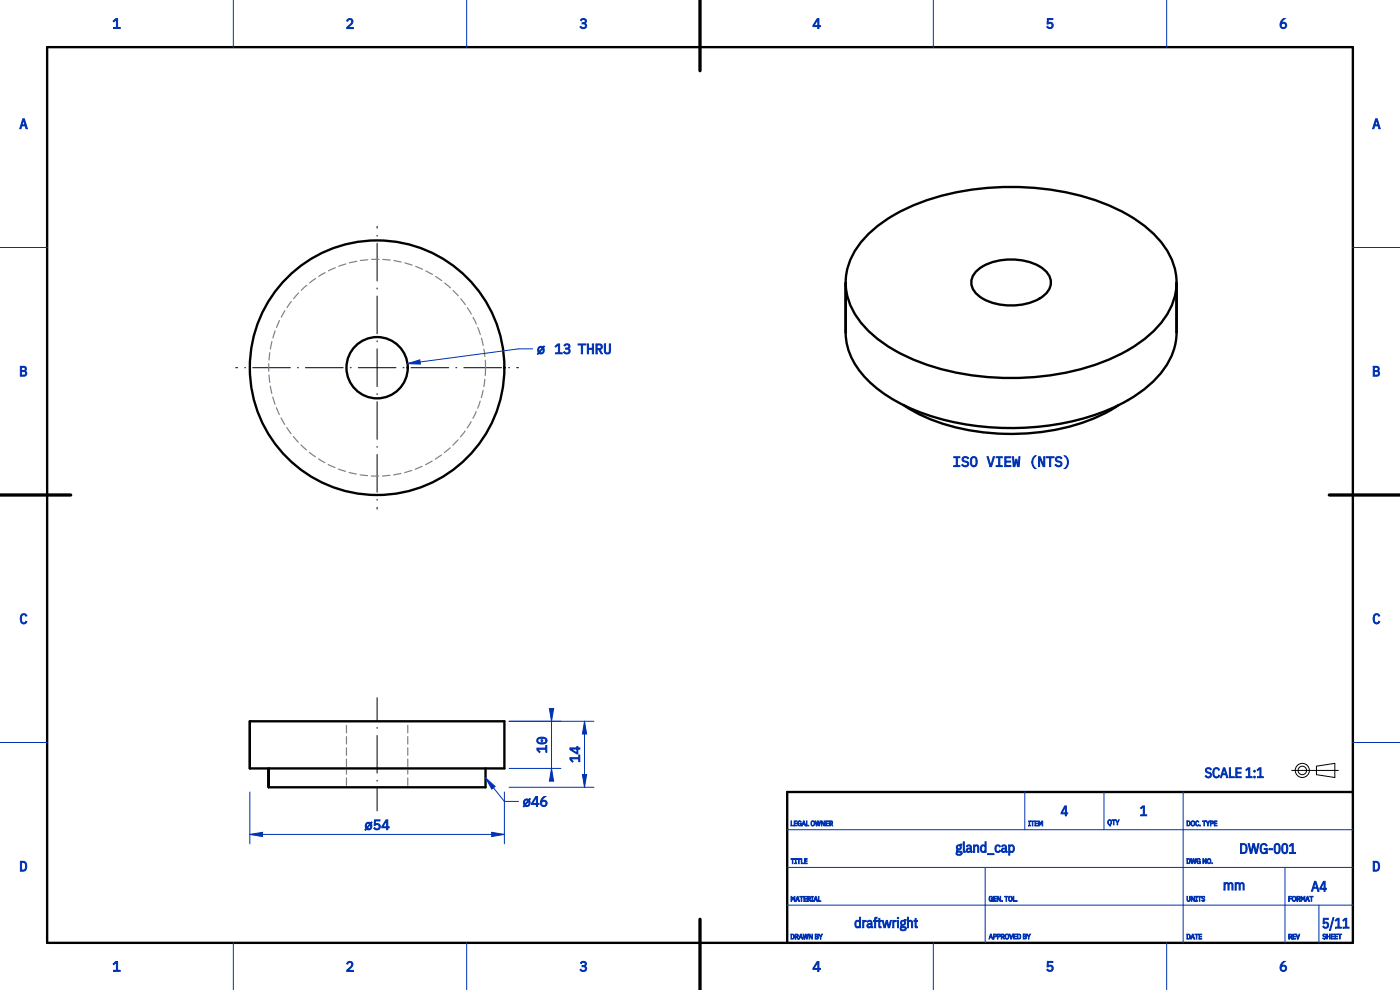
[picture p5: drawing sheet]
<svg xmlns="http://www.w3.org/2000/svg" width="297mm" height="210mm" viewBox="0 0 297 210" stroke-linecap="round" stroke-linejoin="round" font-family="sans-serif">
<defs><g id="words">
<g font-size="3" fill="#0033b2">
<text x="23.9" y="6.1">1</text>
<text x="73.4" y="6.1">2</text>
<text x="122.8" y="6.1">3</text>
<text x="172.3" y="6.1">4</text>
<text x="221.9" y="6.1">5</text>
<text x="271.3" y="6.1">6</text>
<text x="4.1" y="27.4">A</text>
<text x="291.1" y="27.4">A</text>
<text x="114.6" y="75">⌀13 THRU</text>
<text x="4.1" y="79.9">B</text>
<text x="291.1" y="79.9">B</text>
<text x="4.1" y="132.4">C</text>
<text x="291.1" y="132.4">C</text>
<text x="116" y="159.8" transform="rotate(-90 116 159.8)">10</text>
<text x="123" y="161.8" transform="rotate(-90 123 161.8)">14</text>
<text x="225" y="173.1">4</text>
<text x="241.8" y="173.1">1</text>
<text x="4.1" y="184.9">D</text>
<text x="291.1" y="184.9">D</text>
<text x="259.4" y="189.1">mm</text>
<text x="278.1" y="189.1">A4</text>
<text x="23.9" y="206.1">1</text>
<text x="73.4" y="206.1">2</text>
<text x="122.8" y="206.1">3</text>
<text x="172.3" y="206.1">4</text>
<text x="221.9" y="206.1">5</text>
<text x="271.3" y="206.1">6</text>
</g>
</g></defs>
<path d="M80 172v-24" fill="none" stroke="#000" stroke-width=".21" stroke-dasharray="8 1.5 .2 1.5" stroke-dashoffset="3.2"/>
<path d="M50 78h60M80 108v-60" fill="none" stroke="#000" stroke-width=".21" stroke-dasharray="8 1.5 .2 1.5" stroke-dashoffset="7.6"/>
<g fill="none" stroke="#000" stroke-width=".5">
<path d="M10 10h277v190h-277zM179.4 59.9v10.6a14.9 14.9 0 0 0 5.9 11.3 41.7 41.7 0 0 0 21.8 8.5 54.9 54.9 0 0 0 30.7-4.6 22.2 22.2 0 0 0 10.9-10.6 12.2 12.2 0 0 0 .9-4.6v-10.6M184.6 49.3a39.1 39.1 0 0 1 19.5-8.7 57 57 0 0 1 31.5 3.1 25.7 25.7 0 0 1 12.1 9.6 12.6 12.6 0 0 1-.9 14.6 29 29 0 0 1-13.2 9 57.1 57.1 0 0 1-40.2-.8 25.7 25.7 0 0 1-12.1-9.6 12.6 12.6 0 0 1 .9-14.6zM206.9 57.7a11 11 0 0 1 9.4-2.6 8.6 8.6 0 0 1 6.3 3.3 3.3 3.3 0 0 1-1.2 4.4 12.6 12.6 0 0 1-13.8 0 3.3 3.3 0 0 1-.7-5.1zM191.7 85.9a42.3 42.3 0 0 0 24.9 6.1 39.3 39.3 0 0 0 20.7-6.1M53 153h54v10h-54zM57 163v4h46v-4M287 168h-120v32"/>
<circle cx="80" cy="78" r="27"/>
<circle cx="80" cy="78" r="6.5"/>
</g>
<path d="M103 78a23 23 0 0 0-33.9-20.2 23 23 0 0 0-1.7 39.4 23 23 0 0 0 35.5-17.2l.1-2M73.5 166.6v-3.2M73.5 162.6v-9.2M86.5 166.6v-3.2M86.5 162.6v-9.2" fill="none" stroke="#7f7f7f" stroke-width=".25" stroke-dasharray="1.6 .8"/>
<g fill="none" stroke="#0033b2" stroke-width=".21">
<path d="M49.5 0v10M99 0v10M148.5 0v10M198 0v10M247.5 0v10M0 52.5h10M287 52.5h10M113 74h-3l-23.6 3.1M0 105h10M287 105h10M0 157.5h10M108 153h18"/>
<path d="M117 153v10M124 153v14M287 157.5h10M53 168v11M53 177h54M103 165l4 5h3M107 168v11M108 167h18M108 163h11M167 176h120M217.4 168v8M234.2 168v8"/>
<path d="M251 168v32M49.5 200v10M99 200v10M148.5 200v10M167 184h120M167 192h120M198 200v10M209 184v16M247.5 200v10M272.6 184v16M279.8 192v8"/>
</g>
<g fill="#0033b2" stroke="#0033b2" stroke-width=".21">
<path d="M53 177l2.7-.5v.9z"/>
<path d="M104.3 176.5l2.7 .5-2.7 .4z"/>
<path d="M123.6 164.3h.9l-.5 2.7z"/>
<path d="M124 153l.5 2.7h-.9z"/>
<path d="M103 165l2 1.8-.7 .6z"/>
<path d="M117 163l.5 2.7h-.9z"/>
<path d="M116.6 150.3h.9l-.5 2.7z"/>
<path d="M86.4 77.1l2.7-.8 .1 .9z"/>
<path d="M77.7 174.6a.71 .71 0 0 1 .9 0l.2-.3 .1 .1-.2 .3a.78 .78 0 0 1 .1 1 .78 .78 0 0 1-1 .2l-.2 .2-.2-.1 .2-.2a1.03 1.03 0 0 1 .1-1.2zM77.9 174.7l-.1 .9 .7-.9-.3-.1zM78.6 174.9l-.7 .8a.56 .56 0 0 0 .7-.1 .56 .56 0 0 0 0-.7zM79.4 173.9h1.2v.2h-.9l-.1 .8a.68 .68 0 0 1 .9 .1 .68 .68 0 0 1-.1 1 .68 .68 0 0 1-.9-.1l-.2-.2 .2-.2a.47 .47 0 0 0 .7 .3 .47 .47 0 0 0 .1-.7 .47 .47 0 0 0-.7 0h-.2zM81.9 173.9h.4v1.5h.3v.2h-.3v.4h-.3v-.4h-1zM82 174.1l-.8 1.3h.8z"/>
<path d="M111.2 169.7a.71 .71 0 0 1 1-.1l.2-.2 .1 .1-.2 .2a.78 .78 0 0 1 .1 1.1 .78 .78 0 0 1-1.1 .1l-.2 .3-.1-.1 .2-.3a1.03 1.03 0 0 1 0-1.1zM111.4 169.8v.8l.7-.8-.3-.1zM112.2 169.9l-.7 .9a.56 .56 0 0 0 .7-.1 .56 .56 0 0 0 0-.8zM113.7 169h.3v1.4h.3v.2h-.3v.4h-.2v-.4h-1zM113.8 169.2l-.8 1.2h.8zM115.1 169.2l.3-.2h.3l-.5 .4-.3 .6a.68 .68 0 0 1 1 0 .68 .68 0 0 1-.1 1 .68 .68 0 0 1-1-.1 1.33 1.33 0 0 1 .3-1.7zM114.9 170.4a.47 .47 0 0 0 .9 0 .47 .47 0 0 0-.9 0z"/>
<path d="M122.6 73h1.7v.2h-.7v1.8h-.3v-1.8h-.7zM124.6 73h.3v.9h.8v-.9h.2v2h-.2v-.9h-.8v.9h-.3zM126.4 73h.8a.6 .6 0 0 1 .6 .5 .6 .6 0 0 1-.5 .6l.5 .9h-.3l-.5-.8h-.3v.8h-.3zM126.7 73.2v.7h.5a.39 .39 0 0 0 .3-.3 .39 .39 0 0 0-.3-.4zM128.2 73h.3v1.2a.45 .45 0 0 0 .4 .7 .45 .45 0 0 0 .4-.7v-1.2h.2v1.2a.7 .7 0 0 1-.6 .9 .7 .7 0 0 1-.7-.9z"/>
<path d="M167.8 174.1h.1v1l.4 .1h-.5zM168.5 174.1h.6l-.5 .1v.4h.4l-.4 .1v.4l.5 .1h-.6zM169.3 174.2l.4-.1 .3 .2-.1 .1a.27 .27 0 0 0-.4-.2 .27 .27 0 0 0-.1 .3v.3a.25 .25 0 0 0 .1 .3 .25 .25 0 0 0 .3-.1 .25 .25 0 0 0-.1-.4h.3v.6l-.1-.2-.2 .2a.53 .53 0 0 1-.5-.3 .53 .53 0 0 1 .1-.7zM170.4 174.1h.2l.3 1.1-.2-.3h-.4l-.2 .3zM170.5 174.2l-.1 .6h.3zM171.1 174.1h.1v1l.4 .1h-.5zM172.1 174.2a.47 .47 0 0 1 .7 .5 .47 .47 0 0 1-.7 .4zM172.2 174.3v.5a.27 .27 0 0 0 .2 .3 .27 .27 0 0 0 .3-.3l-.1-.5zM172.9 174.1h.2l.1 1 .2-1h.2l.2 1 .2-1h.1l-.2 1.1h-.2l-.2-1-.2 1h-.1zM174.2 174.1h.2l.4 .9v-.9h.2v1.1h-.2l-.4-.9v.9h-.2zM175.2 174.1h.6l-.5 .1v.4h.5l-.5 .1v.4l.5 .1h-.6zM176 174.1l.6 .2-.2 .4 .3 .5h-.2l-.2-.5h-.2v.5h-.1zM176.1 174.2v.4h.4v-.3z"/>
<path d="M251.8 174.1a.57 .57 0 0 1 .7 .3 .57 .57 0 0 1-.2 .8h-.5zM251.9 174.2v.9h.2a.44 .44 0 0 0 .3-.5 .44 .44 0 0 0-.5-.4zM252.8 174.2a.47 .47 0 0 1 .7 .5 .47 .47 0 0 1-.7 .4zM252.9 174.3l-.1 .5a.27 .27 0 0 0 .3 .3 .27 .27 0 0 0 .2-.3v-.5zM253.8 174.2a.26 .26 0 0 1 .3-.1 .26 .26 0 0 1 .1 .3 .25 .25 0 0 0-.3-.2 .25 .25 0 0 0-.1 .3v.3a.25 .25 0 0 0 .1 .3 .25 .25 0 0 0 .3-.2 .31 .31 0 0 1-.3 .3 .31 .31 0 0 1-.3-.4zM254.5 175.1a.1 .1 0 0 1 .2 0 .1 .1 0 0 1-.2 0zM255.1 174.1h.7l-.3 .1v1h-.1v-1zM255.9 174.1h.1l.2 .5 .4-.5-.3 .7v.4h-.1v-.4zM256.8 174.1l.5 .1 .1 .2-.1 .3h-.4v.5h-.1zM256.9 174.2v.4h.4v-.3zM257.6 174.1h.6l-.5 .1v.4h.4l-.4 .1v.4l.5 .1h-.6z"/>
<path d="M167.8 182.2h.7l-.3 .1v.9h-.1v-.9zM168.6 182.2h.4l-.1 .1v.8l.1 .1h-.4l.2-.1v-.8zM169.1 182.2h.7l-.3 .1v.9h-.1v-.9zM170 182.2h.1v.9l.4 .1h-.5zM170.7 182.2h.5l-.4 .1v.3h.4l-.4 .1v.4l.4 .1h-.5z"/>
<path d="M203 179.3l1-.3v.2l-.2 .1a.61 .61 0 0 1 .1 .8 .61 .61 0 0 1-.8 .2v.2l.5 .1a.46 .46 0 0 1 .5 .5 .46 .46 0 0 1-.7 .3 .41 .41 0 0 1-.5-.1 .41 .41 0 0 1 .1-.6 .27 .27 0 0 1-.1-.3 .27 .27 0 0 1 .2-.2l-.2-.3zM203.1 180.8l-.1 .1a.43 .43 0 0 0 .5 .4 .43 .43 0 0 0 .4-.4zM203.1 179.8a.35 .35 0 0 0 .7 0 .35 .35 0 0 0-.7 0zM204.4 178.6h.2v2h.2v.2l-.4-.1zM205.1 179.4l.4-.2a.46 .46 0 0 1 .6 .5v.9h.1v.2l-.3-.1-.1-.2a.48 .48 0 0 1-.6 .3 .48 .48 0 0 1-.2-.6 .48 .48 0 0 1 .6-.3h.2a.37 .37 0 0 0-.1-.5 .37 .37 0 0 0-.5 .2zM205.3 180.1a.31 .31 0 0 0 .1 .5 .31 .31 0 0 0 .4-.3v-.2zM206.5 179.2h.3v.3a.46 .46 0 0 1 .5-.3 .46 .46 0 0 1 .3 .6v1h-.2v-1a.32 .32 0 0 0-.3-.4 .32 .32 0 0 0-.3 .3v1.1h-.3zM209 178.6h.2v2.2h-.2v-.3a.56 .56 0 0 1-.8 .3 .56 .56 0 0 1-.2-.8 .56 .56 0 0 1 .2-.7 .56 .56 0 0 1 .8 .2zM208.3 179.5a.62 .62 0 0 0-.1 .7 .62 .62 0 0 0 .6 .4l.2-.2-.1-.8-.2-.2zM209.5 181.1h1.4v.2h-1.4zM211.2 179.4l.7-.2 .3 .4-.2 .1a.37 .37 0 0 0-.4-.3 .37 .37 0 0 0-.3 .5v.3a.39 .39 0 0 0 .3 .4 .39 .39 0 0 0 .5-.2l.1 .1a.68 .68 0 0 1-.9 .2 .68 .68 0 0 1-.2-.9zM212.6 179.4l.4-.2a.46 .46 0 0 1 .5 .5v.9h.2v.2l-.4-.1v-.2a.48 .48 0 0 1-.6 .3 .48 .48 0 0 1-.3-.6 .48 .48 0 0 1 .6-.3h.3a.37 .37 0 0 0-.2-.5 .37 .37 0 0 0-.5 .2zM212.7 180.1a.31 .31 0 0 0 .2 .5 .31 .31 0 0 0 .4-.3v-.2zM214 179.2h.2v.3a.56 .56 0 0 1 .8-.2 .56 .56 0 0 1 .2 .7 .56 .56 0 0 1-.3 .7 .56 .56 0 0 1-.7-.2v.9h-.2zM214.3 179.5v1a.39 .39 0 0 0 .4 .1 .39 .39 0 0 0 .3-.4v-.3a.4 .4 0 0 0-.2-.4 .4 .4 0 0 0-.5 0z"/>
<path d="M251.8 182.1a.57 .57 0 0 1 .7 .3 .57 .57 0 0 1-.2 .8h-.5zM251.9 182.2v.9h.2a.44 .44 0 0 0 .3-.5 .44 .44 0 0 0-.5-.4zM252.6 182.1h.1l.2 1 .2-1h.2l.2 1 .1-1h.2l-.3 1.1h-.1l-.2-1-.2 1h-.2zM254 182.2l.4-.1 .2 .2-.1 .1a.27 .27 0 0 0-.3-.2 .27 .27 0 0 0-.2 .3v.3a.25 .25 0 0 0 .1 .3 .25 .25 0 0 0 .4-.1 .25 .25 0 0 0-.2-.4h.3v.6l-.1-.2-.1 .2a.53 .53 0 0 1-.6-.3 .53 .53 0 0 1 .2-.7zM255.2 182.1h.1l.5 .9v-.9h.1v1.1h-.2l-.4-.9v.9h-.1zM256.2 182.2a.47 .47 0 0 1 .7 .5 .47 .47 0 0 1-.7 .4zM256.3 182.3l-.1 .5a.27 .27 0 0 0 .3 .3 .27 .27 0 0 0 .3-.3l-.1-.5zM257.1 183.1a.09 .09 0 0 1 .1 0 .09 .09 0 0 1-.1 0z"/>
<path d="M263.2 179a1.19 1.19 0 0 1 1.2 .2 1.14 1.14 0 0 1 .1 1.4 1.14 1.14 0 0 1-1.3 .4zM263.4 179.2v1.6h.4a.93 .93 0 0 0 .6-.8 .93 .93 0 0 0-.6-.8zM264.8 179h.2l.4 1.8 .4-1.8h.3l.4 1.8 .4-1.8h.2l-.5 2h-.3l-.3-1.8-.5 1.8h-.2zM267.5 179.2a.77 .77 0 0 1 1.3 .2l-.2 .1a.54 .54 0 0 0-.6-.4 .54 .54 0 0 0-.4 .7v.4a.54 .54 0 0 0 .5 .7 .54 .54 0 0 0 .5-.7h-.4v-.2h.6v1h-.2v-.2a.76 .76 0 0 1-1 .2 .76 .76 0 0 1-.3-1zM269.2 180h.7v.3h-.7zM270.5 179.1a.73 .73 0 0 1 .9 0 .73 .73 0 0 1 .2 .9 .72 .72 0 0 1-.2 .9 .72 .72 0 0 1-1-.1l-.1-1zM270.6 179.3l-.1 1a.43 .43 0 0 0 .4 .6 .43 .43 0 0 0 .4-.6l-.1-1-.3-.2zM272.1 179.1a.73 .73 0 0 1 .9 0 .73 .73 0 0 1 .2 .9 .72 .72 0 0 1-.2 .9 .72 .72 0 0 1-.9-.1l-.2-1zM272.2 179.3l-.1 1a.43 .43 0 0 0 .4 .6 .43 .43 0 0 0 .5-.6l-.1-1-.4-.2zM273.5 179.4l.5-.4h.4v1.8h.4v.2h-1.2v-.2h.5v-1.7l-.4 .4z"/>
<path d="M167.8 190.2h.2l.2 .6 .3-.6h.1v1h-.1v-.9l-.3 .6-.3-.6v.9h-.1zM169.1 190.2h.2l.3 1-.2-.3h-.4l-.2 .3zM169.2 190.3l-.2 .5h.4zM169.7 190.2h.7l-.3 .1v.9h-.1v-.9zM170.5 190.2h.6l-.4 .1v.3h.4l-.4 .1v.4l.4 .1h-.6zM171.3 190.2l.6 .1-.1 .4 .2 .5h-.1l-.2-.5h-.3v.5h-.1zM171.4 190.3v.3h.4v-.3zM172.1 190.2h.4l-.1 .1v.8l.1 .1h-.4l.2-.1v-.8zM173 190.2h.1l.4 1-.3-.3h-.3l-.3 .3zM173 190.3l-.1 .5h.3zM173.6 190.2h.1v.9l.4 .1h-.5z"/>
<path d="M209.9 190.2l.4-.1 .3 .2-.1 .1a.27 .27 0 0 0-.4-.2 .27 .27 0 0 0-.2 .3v.3a.25 .25 0 0 0 .2 .3 .25 .25 0 0 0 .3-.1 .25 .25 0 0 0-.2-.4h.4v.6l-.2-.2-.1 .2a.53 .53 0 0 1-.6-.3 .53 .53 0 0 1 .2-.7zM210.8 190.1h.6l-.5 .1v.4h.4l-.4 .1v.4l.5 .1h-.6zM211.6 190.1h.1l.5 .9v-.9h.1v1.1h-.2l-.4-.9v.9h-.1zM212.5 191.1a.1 .1 0 0 1 .2 0 .1 .1 0 0 1-.2 0zM213.1 190.1h.7l-.3 .1v1h-.1v-1zM214.1 190.2a.47 .47 0 0 1 .7 .5 .47 .47 0 0 1-.7 .4zM214.1 190.3v.5a.27 .27 0 0 0 .2 .3 .27 .27 0 0 0 .3-.3v-.5zM215 190.1h.1v1l.4 .1h-.5zM215.6 191.1a.1 .1 0 0 1 .2 0 .1 .1 0 0 1-.2 0z"/>
<path d="M251.8 190.1h.1l.1 .9a.23 .23 0 0 0 .2 .1 .23 .23 0 0 0 .2-.3v-.7h.1v.7a.35 .35 0 0 1-.4 .4 .35 .35 0 0 1-.3-.4zM252.7 190.1h.2l.4 .9v-.9h.1v1.1h-.1l-.5-.9v.9h-.1zM253.6 190.1h.4l-.1 .1v.9l.1 .1h-.4l.2-.1v-.9zM254.1 190.1h.7l-.3 .1v1h-.1v-1zM255 190.2l.4-.1 .2 .2h-.1a.22 .22 0 0 0-.3-.1 .22 .22 0 0 0-.1 .3 .22 .22 0 0 0 .3 .1 .3 .3 0 0 1 .1 .5 .3 .3 0 0 1-.5-.2l.4 .1a.35 .35 0 0 0-.4-.4z"/>
<path d="M273.4 190.1h.6l-.5 .1v.4h.4l-.4 .1v.5h-.1zM274.2 190.2a.47 .47 0 0 1 .7 .5 .47 .47 0 0 1-.7 .4zM274.3 190.3l-.1 .5a.27 .27 0 0 0 .3 .3 .27 .27 0 0 0 .3-.3l-.1-.5zM275.1 190.1l.6 .2-.1 .4 .2 .5h-.1l-.2-.5h-.3v.5h-.1zM275.2 190.2v.4h.4v-.3zM276 190.1h.1l.3 .6 .3-.6h.1v1.1h-.1v-.9l-.3 .6-.3-.6v.9h-.1zM277.3 190.1h.2l.3 1.1-.2-.3h-.4l-.2 .3zM277.4 190.2l-.2 .6h.3zM277.9 190.1h.7l-.3 .1v1h-.2v-1z"/>
<path d="M167.8 198.2a.57 .57 0 0 1 .7 .2 .57 .57 0 0 1-.2 .8h-.5zM167.9 198.3v.8h.2a.44 .44 0 0 0 .3-.5 .44 .44 0 0 0-.5-.3zM168.7 198.2l.6 .1-.1 .4 .2 .5h-.2l-.2-.5h-.2v.5h-.1zM168.8 198.3v.3h.4v-.3zM169.8 198.2h.2l.3 1-.2-.3h-.4l-.2 .3zM169.9 198.3l-.2 .5h.3zM170.4 198.2h.1l.2 .9 .1-.9h.2l.2 .9 .2-.9h.1l-.2 1h-.2l-.2-.9-.2 .9h-.1zM171.7 198.2h.1l.4 .8v-.8h.2v1h-.2l-.4-.9v.9h-.1zM172.9 198.2l.7 .1-.2 .4 .2 .2-.1 .3h-.6zM173.1 198.7v.4h.3v-.4zM173.1 198.3v.3h.3v-.3zM173.7 198.2h.1l.3 .5 .4-.5-.3 .6v.4h-.2v-.4z"/>
<path d="M182.3 194.6h.3v2.2h-.3v-.3a.56 .56 0 0 1-.7 .3 .56 .56 0 0 1-.2-.8 .56 .56 0 0 1 .2-.7 .56 .56 0 0 1 .7 .2zM181.7 195.5a.62 .62 0 0 0-.2 .7 .62 .62 0 0 0 .6 .4l.2-.2v-.8l-.2-.2zM183 195.2h.2v.3l.5-.3v.3l-.4 .1-.1 1.2h-.2zM184 195.4l.5-.2a.46 .46 0 0 1 .5 .5v.9h.2v.2l-.4-.1v-.2a.48 .48 0 0 1-.6 .3 .48 .48 0 0 1-.3-.6 .48 .48 0 0 1 .6-.3h.3a.37 .37 0 0 0-.2-.5 .37 .37 0 0 0-.5 .2zM184.2 196.1a.31 .31 0 0 0 .2 .5 .31 .31 0 0 0 .4-.3v-.2zM185.6 194.6h.5v.2h-.3v.4h.3v.2h-.3v1.4h-.3v-1.4h-.2v-.2h.2zM186.4 194.8h.3v.4h.3v.2h-.3v1.2h.2v.2l-.5-.1v-1.3h-.2v-.2h.2zM187.2 195.2h.2l.3 1.4 .3-1.4h.3l.3 1.4 .3-1.4h.2l-.4 1.6h-.3l-.3-1.3-.3 1.3h-.3zM189.4 195.2h.2v.3l.5-.3v.3l-.5 .1v1.2h-.2zM190.4 194.7a.15 .15 0 0 1 .3 0 .15 .15 0 0 1-.3 0zM190.4 195.2h.2v1.6h-.2zM191.2 195.3l1-.3v.2l-.3 .1a.61 .61 0 0 1 .1 .8 .61 .61 0 0 1-.7 .2v.2l.5 .1a.46 .46 0 0 1 .4 .5 .46 .46 0 0 1-.6 .3 .41 .41 0 0 1-.6-.1 .41 .41 0 0 1 .2-.6 .27 .27 0 0 1-.1-.3 .27 .27 0 0 1 .2-.2l-.2-.3zM191.2 196.8v.1a.43 .43 0 0 0 .4 .4 .43 .43 0 0 0 .4-.4zM191.2 195.8a.35 .35 0 0 0 .7 0 .35 .35 0 0 0-.7 0zM192.5 194.6h.2v.9a.46 .46 0 0 1 .6-.3 .46 .46 0 0 1 .3 .6v1h-.2v-1a.32 .32 0 0 0-.3-.4 .32 .32 0 0 0-.4 .3v1.1h-.2zM194.1 194.8h.2v.4h.3v.2h-.3v1.2h.3v.2l-.5-.1v-1.3h-.2v-.2h.2z"/>
<path d="M210.1 198.1h.2l.3 1.1-.2-.3h-.4l-.2 .3zM210.2 198.2l-.2 .6h.4zM210.8 198.1l.5 .1 .1 .2-.1 .3h-.4v.5h-.1zM210.9 198.2v.4h.3v-.3zM211.6 198.1l.5 .1 .1 .2-.1 .3h-.4v.5h-.1zM211.7 198.2v.4h.4v-.3zM212.4 198.1l.6 .2-.1 .4 .2 .5h-.2l-.2-.5h-.2v.5h-.1zM212.5 198.2v.4h.4v-.3zM213.3 198.2a.47 .47 0 0 1 .7 .5 .47 .47 0 0 1-.7 .4zM213.4 198.3v.5a.27 .27 0 0 0 .2 .3 .27 .27 0 0 0 .3-.3l-.1-.5zM214.1 198.1h.2l.2 1 .3-1h.1l-.3 1.1h-.2zM215.1 198.1h.5l-.4 .1v.4h.4l-.4 .1v.4l.4 .1h-.5zM215.8 198.1a.57 .57 0 0 1 .7 .3 .57 .57 0 0 1-.2 .8h-.5zM216 198.2v.9h.2a.44 .44 0 0 0 .2-.5 .44 .44 0 0 0-.4-.4zM217.1 198.1l.6 .2-.1 .3 .1 .3-.1 .3h-.5zM217.2 198.7v.4l.4-.1v-.3zM217.2 198.2v.4h.4v-.3zM217.8 198.1h.2l.2 .5 .4-.5-.3 .7v.4h-.1v-.4z"/>
<path d="M251.8 198.2a.57 .57 0 0 1 .7 .2 .57 .57 0 0 1-.2 .8h-.5zM251.9 198.3v.8h.2a.44 .44 0 0 0 .3-.5 .44 .44 0 0 0-.5-.3zM252.9 198.2h.2l.3 1-.2-.3h-.4l-.2 .3zM253 198.3l-.1 .5h.3zM253.5 198.2h.7l-.3 .1v.9h-.1v-.9zM254.4 198.2h.5l-.4 .1v.3h.4l-.4 .1v.4l.4 .1h-.5z"/>
<path d="M273.4 198.2l.6 .1-.1 .4 .2 .5h-.2l-.2-.5h-.2v.5h-.1zM273.5 198.3v.3h.4v-.3zM274.3 198.2h.5l-.4 .1v.3h.4l-.4 .1v.4l.4 .1h-.5zM275 198.2h.1l.2 .9 .3-.9h.1l-.3 1h-.1z"/>
<path d="M280.7 198.2l.3-.1 .3 .2h-.2a.22 .22 0 0 0-.3-.1 .22 .22 0 0 0 0 .3 .22 .22 0 0 0 .3 .1 .3 .3 0 0 1 .1 .5 .3 .3 0 0 1-.5-.2l.4 .1a.35 .35 0 0 0-.4-.4zM281.5 198.1h.1v.5h.4v-.5h.2v1.1h-.2v-.5h-.4v.5h-.1zM282.4 198.1h.6l-.5 .1v.4h.5l-.5 .1v.4l.5 .1h-.6zM283.2 198.1h.6l-.5 .1v.4h.5l-.5 .1v.4l.5 .1h-.6zM283.9 198.1h.7l-.3 .1v1h-.1v-1z"/>
<path d="M280.7 194.8h1.1v.2h-.9v.8a.59 .59 0 0 1 .8-.1 .59 .59 0 0 1 .1 .9 .68 .68 0 0 1-1.2 0l.2-.2a.42 .42 0 0 0 .6 .2 .42 .42 0 0 0 .1-.6 .42 .42 0 0 0-.6 0l-.2-.1zM282.8 194.7h.2l-.7 2.6h-.2zM283.2 195.2l.5-.4h.4v1.9h.5v.2h-1.3v-.2h.5v-1.7l-.4 .4zM284.9 195.2l.4-.4h.4v1.9h.5v.2h-1.3v-.2h.6v-1.7l-.5 .4z"/>
<path d="M218.2 174.2h.4l-.1 .1v.8l.1 .1h-.4l.1-.1v-.8zM218.7 174.2h.7l-.3 .1v.9h-.1v-.9zM219.6 174.2h.5l-.4 .1v.3h.4l-.4 .1v.4l.4 .1h-.5zM220.3 174.2h.2l.3 .6 .2-.6h.2v1h-.1v-.9l-.3 .6-.3-.6v.9h-.2z"/>
<path d="M235.1 174a.51 .51 0 0 1 .7 .3 .51 .51 0 0 1-.3 .7l.1 .2h-.2l-.4-.5zM235.2 174.1l-.1 .4a.27 .27 0 0 0 .3 .4 .27 .27 0 0 0 .3-.4l-.1-.4zM235.9 173.9h.7l-.3 .1v1h-.1v-1zM236.7 173.9h.1l.2 .5 .4-.5-.3 .6v.5h-.1v-.5z"/>
<path d="M255.9 163l.7-.1 .4 .3-.2 .1a.42 .42 0 0 0-.5-.3 .42 .42 0 0 0-.3 .4 .42 .42 0 0 0 .5 .4 .66 .66 0 0 1 .4 1 .66 .66 0 0 1-1.1 0l-.1-.2 .1-.1a.44 .44 0 0 0 .8 .3 .44 .44 0 0 0-.2-.8 .62 .62 0 0 1-.6-.3 .62 .62 0 0 1 .1-.7zM257.6 163l.4-.2 .5 .1 .2 .4-.2 .1a.51 .51 0 0 0-.6-.3 .51 .51 0 0 0-.4 .6v.5a.51 .51 0 0 0 .4 .6 .51 .51 0 0 0 .6-.4l.2 .1a.78 .78 0 0 1-1 .4 .78 .78 0 0 1-.4-1zM259.5 162.9h.3l.7 2.1h-.3l-.1-.7h-.8l-.2 .7h-.2zM259.7 163.1l-.3 1h.6zM260.8 162.9h.2v1.9h.8v.2h-1zM262.2 162.9h1.1v.2h-.9v.7h.9v.2h-.9v.8h.9v.2h-1.1zM264.3 163.3l.5-.4h.3v1.9h.5v.2h-1.2v-.2h.5v-1.8l-.5 .5zM266 164.8a.18 .18 0 0 1 .3 0 .18 .18 0 0 1-.3 0zM266 163.6a.18 .18 0 0 1 .3 0 .18 .18 0 0 1-.3 0zM266.7 163.3l.5-.4h.3v1.9h.5v.2h-1.2v-.2h.5v-1.8l-.5 .5z"/>
<path d="M202.3 96.9h1.3v.2h-.5v1.7h.5v.2h-1.3v-.2h.6v-1.7h-.6zM204.3 97l.7-.1 .5 .3-.2 .1a.45 .45 0 0 0-.6-.3 .45 .45 0 0 0-.2 .7 .7 .7 0 0 1 .9 .3 .7 .7 0 0 1-.1 .8 .95 .95 0 0 1-1.3-.2l.2-.1a.48 .48 0 0 0 .7 .3 .48 .48 0 0 0 .1-.7 .69 .69 0 0 1-.8-.3 .69 .69 0 0 1 .1-.8zM206.1 97a.78 .78 0 0 1 1 0 .78 .78 0 0 1 .2 .9 .79 .79 0 0 1-.7 1.1 .79 .79 0 0 1-.8-1.1zM206.3 97.2l-.2 .4a.99 .99 0 0 0 .4 1.2 .66 .66 0 0 0 .5-1 .5 .5 0 0 0-.1-.6 .5 .5 0 0 0-.6 0zM209.4 96.9h.3l.5 1.8 .5-1.8h.3l-.6 2.1h-.4zM211.3 96.9h1.3v.2h-.5v1.7h.5v.2h-1.3v-.2h.6v-1.7h-.6zM213.2 96.9h1.2v.2h-1v.7h1v.2h-1v.8h1v.2h-1.2zM214.8 96.9h.2l.1 1.8 .3-1.3h.3l.3 1.3 .2-1.8h.2l-.2 2.1h-.4l-.2-1.3-.3 1.3h-.3zM219.4 96.8l.4-.1a1.73 1.73 0 0 0 0 2.7 1.38 1.38 0 0 1-.9-1.8zM220.3 96.9h.4l.7 1.7v-1.7h.2v2.1h-.3l-.7-1.8-.1 1.8h-.2zM222 96.9h1.6v.2h-.7v1.9h-.2v-1.9h-.7zM224.1 97l.7-.1 .5 .3-.2 .1a.45 .45 0 0 0-.6-.3 .45 .45 0 0 0-.2 .7 .7 .7 0 0 1 .9 .3 .7 .7 0 0 1-.1 .8 .95 .95 0 0 1-1.3-.2l.2-.1a.48 .48 0 0 0 .7 .3 .48 .48 0 0 0 .1-.7 .69 .69 0 0 1-.8-.3 .69 .69 0 0 1 .1-.8zM225.8 96.7a1.38 1.38 0 0 1 .8 1.8l-.3 .7-.5 .2a1.73 1.73 0 0 0 0-2.7z"/>
</g>
<g fill="none" stroke="#000" stroke-width=".21">
<path d="M274 163.4h9.9M279.3 162.5l3.9-.6v3l-3.9-.6z"/>
<circle cx="276.3" cy="163.4" r="1.5"/>
<circle cx="276.3" cy="163.4" r=".9"/>
</g>
<path d="M148.5 0v15M0 105h15M282 105h15M148.5 195v15" fill="none" stroke="#000" stroke-width=".7"/>
<use href="#words"/>
</svg>
